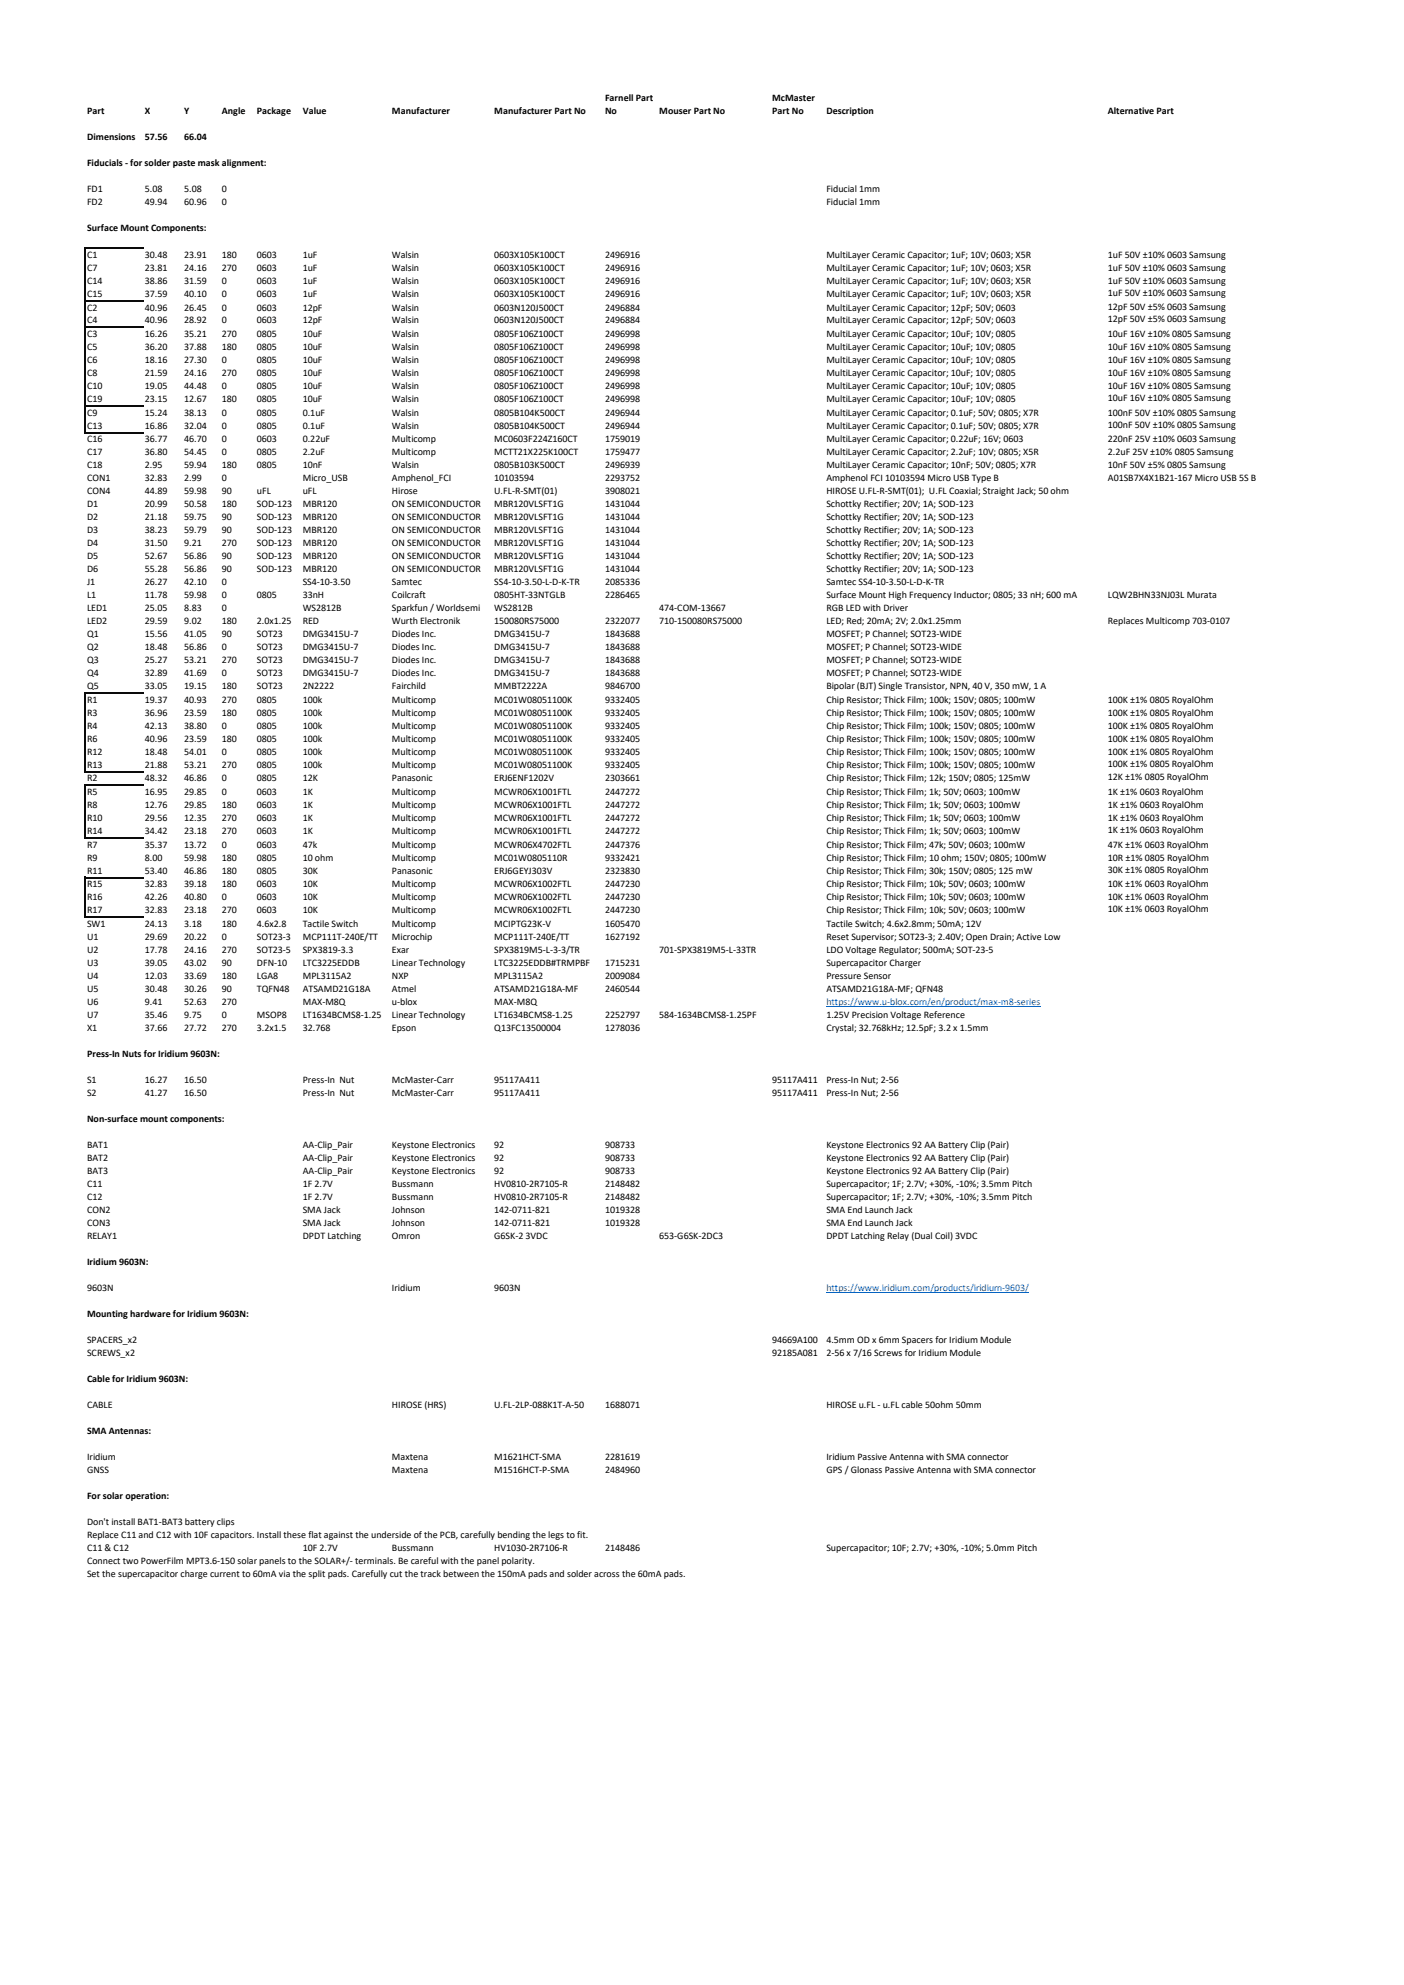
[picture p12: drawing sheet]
<svg xmlns="http://www.w3.org/2000/svg" width="540mm" height="764mm" viewBox="0 0 540 764" stroke-linecap="round" stroke-linejoin="round" font-family="sans-serif">
<defs><g id="words">
<g font-size="3.8">
<text x="232.8" y="38.9">Farnell Part</text>
<text x="297" y="38.9">McMaster</text>
<text x="33.5" y="44">Part</text>
<text x="55.7" y="44">X</text>
<text x="70.8" y="44">Y</text>
<text x="85.4" y="43.9">Angle</text>
<text x="98.8" y="43.9">Package</text>
<text x="116.5" y="44">Value</text>
<text x="150.8" y="44">Manufacturer</text>
<text x="190.1" y="44">Manufacturer Part No</text>
<text x="232.8" y="43.9">No</text>
<text x="253.6" y="43.9">Mouser Part No</text>
<text x="297" y="43.9">Part No</text>
<text x="317.9" y="44">Description</text>
<text x="426.2" y="44">Alternative Part</text>
<text x="33.5" y="54">Dimensions</text>
<text x="55.7" y="54">57.56</text>
<text x="70.8" y="54">66.04</text>
<text x="33.5" y="64">Fiducials - for solder paste mask alignment:</text>
<text x="33.5" y="74">FD1</text>
<text x="55.7" y="74">5.08</text>
<text x="70.8" y="74">5.08</text>
<text x="85.4" y="74">0</text>
<text x="317.9" y="74">Fiducial 1mm</text>
<text x="33.5" y="79">FD2</text>
<text x="55.7" y="79">49.94</text>
<text x="70.8" y="79">60.96</text>
<text x="85.4" y="79">0</text>
<text x="317.9" y="79">Fiducial 1mm</text>
<text x="33.5" y="89.1">Surface Mount Components:</text>
<text x="33.5" y="99.3">C1</text>
<text x="55.7" y="99.3">30.48</text>
<text x="70.8" y="99.3">23.91</text>
<text x="85.4" y="99.3">180</text>
<text x="98.8" y="99.3">0603</text>
<text x="116.5" y="99.3">1uF</text>
<text x="150.8" y="99.3">Walsin</text>
<text x="190.1" y="99.3">0603X105K100CT</text>
<text x="232.8" y="99.3">2496916</text>
<text x="317.9" y="99.3">MultiLayer Ceramic Capacitor; 1uF; 10V; 0603; X5R</text>
<text x="426.2" y="99.2">1uF 50V ±10% 0603 Samsung</text>
<text x="33.5" y="104.3">C7</text>
<text x="55.7" y="104.3">23.81</text>
<text x="70.8" y="104.3">24.16</text>
<text x="85.4" y="104.3">270</text>
<text x="98.8" y="104.3">0603</text>
<text x="116.5" y="104.3">1uF</text>
<text x="150.8" y="104.3">Walsin</text>
<text x="190.1" y="104.3">0603X105K100CT</text>
<text x="232.8" y="104.3">2496916</text>
<text x="317.9" y="104.3">MultiLayer Ceramic Capacitor; 1uF; 10V; 0603; X5R</text>
<text x="426.2" y="104.2">1uF 50V ±10% 0603 Samsung</text>
<text x="33.5" y="109.3">C14</text>
<text x="55.7" y="109.3">38.86</text>
<text x="70.8" y="109.3">31.59</text>
<text x="85.4" y="109.3">0</text>
<text x="98.8" y="109.3">0603</text>
<text x="116.5" y="109.3">1uF</text>
<text x="150.8" y="109.3">Walsin</text>
<text x="190.1" y="109.3">0603X105K100CT</text>
<text x="232.8" y="109.3">2496916</text>
<text x="317.9" y="109.3">MultiLayer Ceramic Capacitor; 1uF; 10V; 0603; X5R</text>
<text x="426.2" y="109.2">1uF 50V ±10% 0603 Samsung</text>
<text x="426.2" y="113.8">1uF 50V ±10% 0603 Samsung</text>
<text x="33.5" y="114.2">C15</text>
<text x="33.5" y="119.5">C2</text>
<text x="55.7" y="114.2">37.59</text>
<text x="55.7" y="119.5">40.96</text>
<text x="70.8" y="114.2">40.10</text>
<text x="70.8" y="119.5">26.45</text>
<text x="85.4" y="114.2">0</text>
<text x="85.4" y="119.5">0</text>
<text x="98.8" y="114.2">0603</text>
<text x="98.8" y="119.5">0603</text>
<text x="116.5" y="114.2">1uF</text>
<text x="116.5" y="119.5">12pF</text>
<text x="150.8" y="114.2">Walsin</text>
<text x="150.8" y="119.5">Walsin</text>
<text x="190.1" y="114.2">0603X105K100CT</text>
<text x="190.1" y="119.5">0603N120J500CT</text>
<text x="232.8" y="114.2">2496916</text>
<text x="232.8" y="119.5">2496884</text>
<text x="317.9" y="114.2">MultiLayer Ceramic Capacitor; 1uF; 10V; 0603; X5R</text>
<text x="317.9" y="119.5">MultiLayer Ceramic Capacitor; 12pF; 50V; 0603</text>
<text x="426.2" y="119.5">12pF 50V ±5% 0603 Samsung</text>
<text x="33.5" y="124.5">C4</text>
<text x="55.7" y="124.5">40.96</text>
<text x="70.8" y="124.5">28.92</text>
<text x="85.4" y="124.5">0</text>
<text x="98.8" y="124.5">0603</text>
<text x="116.5" y="124.5">12pF</text>
<text x="150.8" y="124.5">Walsin</text>
<text x="190.1" y="124.5">0603N120J500CT</text>
<text x="232.8" y="124.5">2496884</text>
<text x="317.9" y="124.5">MultiLayer Ceramic Capacitor; 12pF; 50V; 0603</text>
<text x="426.2" y="124.1">12pF 50V ±5% 0603 Samsung</text>
<text x="33.5" y="129.8">C3</text>
<text x="55.7" y="129.8">16.26</text>
<text x="70.8" y="129.8">35.21</text>
<text x="85.4" y="129.8">270</text>
<text x="98.8" y="129.8">0805</text>
<text x="116.5" y="129.8">10uF</text>
<text x="150.8" y="129.8">Walsin</text>
<text x="190.1" y="129.8">0805F106Z100CT</text>
<text x="232.8" y="129.8">2496998</text>
<text x="317.9" y="129.8">MultiLayer Ceramic Capacitor; 10uF; 10V; 0805</text>
<text x="426.2" y="129.7">10uF 16V ±10% 0805 Samsung</text>
<text x="33.5" y="134.8">C5</text>
<text x="55.7" y="134.8">36.20</text>
<text x="70.8" y="134.8">37.88</text>
<text x="85.4" y="134.8">180</text>
<text x="98.8" y="134.8">0805</text>
<text x="116.5" y="134.8">10uF</text>
<text x="150.8" y="134.8">Walsin</text>
<text x="190.1" y="134.8">0805F106Z100CT</text>
<text x="232.8" y="134.8">2496998</text>
<text x="317.9" y="134.8">MultiLayer Ceramic Capacitor; 10uF; 10V; 0805</text>
<text x="426.2" y="134.7">10uF 16V ±10% 0805 Samsung</text>
<text x="33.5" y="139.8">C6</text>
<text x="55.7" y="139.8">18.16</text>
<text x="70.8" y="139.8">27.30</text>
<text x="85.4" y="139.8">0</text>
<text x="98.8" y="139.8">0805</text>
<text x="116.5" y="139.8">10uF</text>
<text x="150.8" y="139.8">Walsin</text>
<text x="190.1" y="139.8">0805F106Z100CT</text>
<text x="232.8" y="139.8">2496998</text>
<text x="317.9" y="139.8">MultiLayer Ceramic Capacitor; 10uF; 10V; 0805</text>
<text x="426.2" y="139.7">10uF 16V ±10% 0805 Samsung</text>
<text x="33.5" y="144.8">C8</text>
<text x="33.5" y="149.8">C10</text>
<text x="55.7" y="149.8">19.05</text>
<text x="55.7" y="144.8">21.59</text>
<text x="70.8" y="144.8">24.16</text>
<text x="70.8" y="149.8">44.48</text>
<text x="85.4" y="149.8">0</text>
<text x="85.4" y="144.8">270</text>
<text x="98.8" y="144.8">0805</text>
<text x="98.8" y="149.8">0805</text>
<text x="116.5" y="144.8">10uF</text>
<text x="116.5" y="149.8">10uF</text>
<text x="150.8" y="144.8">Walsin</text>
<text x="150.8" y="149.8">Walsin</text>
<text x="190.1" y="144.8">0805F106Z100CT</text>
<text x="190.1" y="149.8">0805F106Z100CT</text>
<text x="232.8" y="144.8">2496998</text>
<text x="232.8" y="149.8">2496998</text>
<text x="317.9" y="144.8">MultiLayer Ceramic Capacitor; 10uF; 10V; 0805</text>
<text x="317.9" y="149.8">MultiLayer Ceramic Capacitor; 10uF; 10V; 0805</text>
<text x="426.2" y="144.7">10uF 16V ±10% 0805 Samsung</text>
<text x="426.2" y="149.7">10uF 16V ±10% 0805 Samsung</text>
<text x="33.5" y="154.7">C19</text>
<text x="55.7" y="154.7">23.15</text>
<text x="70.8" y="154.7">12.67</text>
<text x="85.4" y="154.7">180</text>
<text x="98.8" y="154.7">0805</text>
<text x="116.5" y="154.7">10uF</text>
<text x="150.8" y="154.7">Walsin</text>
<text x="190.1" y="154.7">0805F106Z100CT</text>
<text x="232.8" y="154.7">2496998</text>
<text x="317.9" y="154.7">MultiLayer Ceramic Capacitor; 10uF; 10V; 0805</text>
<text x="426.2" y="154.3">10uF 16V ±10% 0805 Samsung</text>
<text x="33.5" y="160">C9</text>
<text x="55.7" y="160">15.24</text>
<text x="70.8" y="160">38.13</text>
<text x="85.4" y="160">0</text>
<text x="98.8" y="160">0805</text>
<text x="116.5" y="160">0.1uF</text>
<text x="150.8" y="160">Walsin</text>
<text x="190.1" y="160">0805B104K500CT</text>
<text x="232.8" y="160">2496944</text>
<text x="317.9" y="160">MultiLayer Ceramic Capacitor; 0.1uF; 50V; 0805; X7R</text>
<text x="426.2" y="159.9">100nF 50V ±10% 0805 Samsung</text>
<text x="33.5" y="164.9">C13</text>
<text x="55.7" y="164.9">16.86</text>
<text x="70.8" y="164.9">32.04</text>
<text x="85.4" y="164.9">0</text>
<text x="98.8" y="164.9">0805</text>
<text x="116.5" y="164.9">0.1uF</text>
<text x="150.8" y="164.9">Walsin</text>
<text x="190.1" y="164.9">0805B104K500CT</text>
<text x="232.8" y="164.9">2496944</text>
<text x="317.9" y="164.9">MultiLayer Ceramic Capacitor; 0.1uF; 50V; 0805; X7R</text>
<text x="426.2" y="164.6">100nF 50V ±10% 0805 Samsung</text>
<text x="33.5" y="170.3">C16</text>
<text x="55.7" y="170.3">36.77</text>
<text x="70.8" y="170.3">46.70</text>
<text x="85.4" y="170.3">0</text>
<text x="98.8" y="170.3">0603</text>
<text x="116.5" y="170.3">0.22uF</text>
<text x="150.8" y="170.3">Multicomp</text>
<text x="190.1" y="170.3">MC0603F224Z160CT</text>
<text x="232.8" y="170.3">1759019</text>
<text x="317.9" y="170.3">MultiLayer Ceramic Capacitor; 0.22uF; 16V; 0603</text>
<text x="426.2" y="170.2">220nF 25V ±10% 0603 Samsung</text>
<text x="33.5" y="175.3">C17</text>
<text x="55.7" y="175.3">36.80</text>
<text x="70.8" y="175.3">54.45</text>
<text x="85.4" y="175.3">0</text>
<text x="98.8" y="175.3">0805</text>
<text x="116.5" y="175.3">2.2uF</text>
<text x="150.8" y="175.3">Multicomp</text>
<text x="190.1" y="175.3">MCTT21X225K100CT</text>
<text x="232.8" y="175.3">1759477</text>
<text x="317.9" y="175.3">MultiLayer Ceramic Capacitor; 2.2uF; 10V; 0805; X5R</text>
<text x="426.2" y="175.2">2.2uF 25V ±10% 0805 Samsung</text>
<text x="33.5" y="180.3">C18</text>
<text x="33.5" y="185.3">CON1</text>
<text x="55.7" y="180.3">2.95</text>
<text x="55.7" y="185.3">32.83</text>
<text x="70.8" y="180.3">59.94</text>
<text x="70.8" y="185.3">2.99</text>
<text x="85.4" y="180.3">180</text>
<text x="85.4" y="185.3">0</text>
<text x="98.8" y="180.3">0805</text>
<text x="116.5" y="180.3">10nF</text>
<text x="116.5" y="185.3">Micro_USB</text>
<text x="150.8" y="180.3">Walsin</text>
<text x="150.8" y="185.3">Amphenol_FCI</text>
<text x="190.1" y="185.3">10103594</text>
<text x="190.1" y="180.3">0805B103K500CT</text>
<text x="232.8" y="185.3">2293752</text>
<text x="232.8" y="180.3">2496939</text>
<text x="317.9" y="180.3">MultiLayer Ceramic Capacitor; 10nF; 50V; 0805; X7R</text>
<text x="317.9" y="185.3">Amphenol FCI 10103594 Micro USB Type B</text>
<text x="426.2" y="180.2">10nF 50V ±5% 0805 Samsung</text>
<text x="426.2" y="185.3">A01SB7X4X1B21-167 Micro USB 5S B</text>
<text x="33.5" y="190.3">CON4</text>
<text x="55.7" y="190.3">44.89</text>
<text x="70.8" y="190.3">59.98</text>
<text x="85.4" y="190.3">90</text>
<text x="98.8" y="190.3">uFL</text>
<text x="116.5" y="190.3">uFL</text>
<text x="150.8" y="190.3">Hirose</text>
<text x="190.1" y="190.3">U.FL-R-SMT(01)</text>
<text x="232.8" y="190.3">3908021</text>
<text x="317.9" y="190.3">HIROSE U.FL-R-SMT(01); U.FL Coaxial; Straight Jack; 50 ohm</text>
<text x="33.5" y="195.3">D1</text>
<text x="55.7" y="195.3">20.99</text>
<text x="70.8" y="195.3">50.58</text>
<text x="85.4" y="195.3">180</text>
<text x="98.8" y="195.3">SOD-123</text>
<text x="116.5" y="195.3">MBR120</text>
<text x="150.8" y="195.3">ON SEMICONDUCTOR</text>
<text x="190.1" y="195.3">MBR120VLSFT1G</text>
<text x="232.8" y="195.3">1431044</text>
<text x="317.9" y="195.3">Schottky Rectifier; 20V; 1A; SOD-123</text>
<text x="33.5" y="200.3">D2</text>
<text x="55.7" y="200.3">21.18</text>
<text x="70.8" y="200.3">59.75</text>
<text x="85.4" y="200.3">90</text>
<text x="98.8" y="200.3">SOD-123</text>
<text x="116.5" y="200.3">MBR120</text>
<text x="150.8" y="200.3">ON SEMICONDUCTOR</text>
<text x="190.1" y="200.3">MBR120VLSFT1G</text>
<text x="232.8" y="200.3">1431044</text>
<text x="317.9" y="200.3">Schottky Rectifier; 20V; 1A; SOD-123</text>
<text x="33.5" y="205.3">D3</text>
<text x="55.7" y="205.3">38.23</text>
<text x="70.8" y="205.3">59.79</text>
<text x="85.4" y="205.3">90</text>
<text x="98.8" y="205.3">SOD-123</text>
<text x="116.5" y="205.3">MBR120</text>
<text x="150.8" y="205.3">ON SEMICONDUCTOR</text>
<text x="190.1" y="205.3">MBR120VLSFT1G</text>
<text x="232.8" y="205.3">1431044</text>
<text x="317.9" y="205.3">Schottky Rectifier; 20V; 1A; SOD-123</text>
<text x="33.5" y="210.3">D4</text>
<text x="33.5" y="215.3">D5</text>
<text x="55.7" y="210.3">31.50</text>
<text x="55.7" y="215.3">52.67</text>
<text x="70.8" y="210.3">9.21</text>
<text x="70.8" y="215.3">56.86</text>
<text x="85.4" y="210.3">270</text>
<text x="85.4" y="215.3">90</text>
<text x="98.8" y="210.3">SOD-123</text>
<text x="98.8" y="215.3">SOD-123</text>
<text x="116.5" y="210.3">MBR120</text>
<text x="116.5" y="215.3">MBR120</text>
<text x="150.8" y="210.3">ON SEMICONDUCTOR</text>
<text x="150.8" y="215.3">ON SEMICONDUCTOR</text>
<text x="190.1" y="210.3">MBR120VLSFT1G</text>
<text x="190.1" y="215.3">MBR120VLSFT1G</text>
<text x="232.8" y="210.3">1431044</text>
<text x="232.8" y="215.3">1431044</text>
<text x="317.9" y="215.3">Schottky Rectifier; 20V; 1A; SOD-123</text>
<text x="317.9" y="210.3">Schottky Rectifier; 20V; 1A; SOD-123</text>
<text x="33.5" y="220.3">D6</text>
<text x="55.7" y="220.3">55.28</text>
<text x="70.8" y="220.3">56.86</text>
<text x="85.4" y="220.3">90</text>
<text x="98.8" y="220.3">SOD-123</text>
<text x="116.5" y="220.3">MBR120</text>
<text x="150.8" y="220.3">ON SEMICONDUCTOR</text>
<text x="190.1" y="220.3">MBR120VLSFT1G</text>
<text x="232.8" y="220.3">1431044</text>
<text x="317.9" y="220.3">Schottky Rectifier; 20V; 1A; SOD-123</text>
<text x="33.5" y="225.3">J1</text>
<text x="55.7" y="225.3">26.27</text>
<text x="70.8" y="225.3">42.10</text>
<text x="85.4" y="225.3">0</text>
<text x="116.5" y="225.3">SS4-10-3.50</text>
<text x="150.8" y="225.3">Samtec</text>
<text x="190.1" y="225.3">SS4-10-3.50-L-D-K-TR</text>
<text x="232.8" y="225.3">2085336</text>
<text x="317.9" y="225.3">Samtec SS4-10-3.50-L-D-K-TR</text>
<text x="33.5" y="230.3">L1</text>
<text x="55.7" y="230.3">11.78</text>
<text x="70.8" y="230.3">59.98</text>
<text x="85.4" y="230.3">0</text>
<text x="98.8" y="230.3">0805</text>
<text x="116.5" y="230.3">33nH</text>
<text x="150.8" y="230.3">Coilcraft</text>
<text x="190.1" y="230.3">0805HT-33NTGLB</text>
<text x="232.8" y="230.3">2286465</text>
<text x="317.9" y="230.3">Surface Mount High Frequency Inductor; 0805; 33 nH; 600 mA</text>
<text x="426.2" y="230.3">LQW2BHN33NJ03L Murata</text>
<text x="33.5" y="235.3">LED1</text>
<text x="55.7" y="235.3">25.05</text>
<text x="70.8" y="235.3">8.83</text>
<text x="85.4" y="235.3">0</text>
<text x="116.5" y="235.3">WS2812B</text>
<text x="150.8" y="235.3">Sparkfun / Worldsemi</text>
<text x="190.1" y="235.3">WS2812B</text>
<text x="253.6" y="235.3">474-COM-13667</text>
<text x="317.9" y="235.3">RGB LED with Driver</text>
<text x="33.5" y="240.3">LED2</text>
<text x="33.5" y="245.3">Q1</text>
<text x="55.7" y="240.3">29.59</text>
<text x="55.7" y="245.3">15.56</text>
<text x="70.8" y="240.3">9.02</text>
<text x="70.8" y="245.3">41.05</text>
<text x="85.4" y="240.3">180</text>
<text x="85.4" y="245.3">90</text>
<text x="98.8" y="240.3">2.0x1.25</text>
<text x="98.8" y="245.3">SOT23</text>
<text x="116.5" y="240.3">RED</text>
<text x="116.5" y="245.3">DMG3415U-7</text>
<text x="150.8" y="240.3">Wurth Electronik</text>
<text x="150.8" y="245.3">Diodes Inc.</text>
<text x="190.1" y="240.3">150080RS75000</text>
<text x="190.1" y="245.3">DMG3415U-7</text>
<text x="232.8" y="240.3">2322077</text>
<text x="232.8" y="245.3">1843688</text>
<text x="253.6" y="240.3">710-150080RS75000</text>
<text x="317.9" y="240.3">LED; Red; 20mA; 2V; 2.0x1.25mm</text>
<text x="317.9" y="245.3">MOSFET; P Channel; SOT23-WIDE</text>
<text x="426.2" y="240.3">Replaces Multicomp 703-0107</text>
<text x="33.5" y="250.3">Q2</text>
<text x="55.7" y="250.3">18.48</text>
<text x="70.8" y="250.3">56.86</text>
<text x="85.4" y="250.3">0</text>
<text x="98.8" y="250.3">SOT23</text>
<text x="116.5" y="250.3">DMG3415U-7</text>
<text x="150.8" y="250.3">Diodes Inc.</text>
<text x="190.1" y="250.3">DMG3415U-7</text>
<text x="232.8" y="250.3">1843688</text>
<text x="317.9" y="250.3">MOSFET; P Channel; SOT23-WIDE</text>
<text x="33.5" y="255.3">Q3</text>
<text x="55.7" y="255.3">25.27</text>
<text x="70.8" y="255.3">53.21</text>
<text x="85.4" y="255.3">270</text>
<text x="98.8" y="255.3">SOT23</text>
<text x="116.5" y="255.3">DMG3415U-7</text>
<text x="150.8" y="255.3">Diodes Inc.</text>
<text x="190.1" y="255.3">DMG3415U-7</text>
<text x="232.8" y="255.3">1843688</text>
<text x="317.9" y="255.3">MOSFET; P Channel; SOT23-WIDE</text>
<text x="33.5" y="260.3">Q4</text>
<text x="55.7" y="260.3">32.89</text>
<text x="70.8" y="260.3">41.69</text>
<text x="85.4" y="260.3">0</text>
<text x="98.8" y="260.3">SOT23</text>
<text x="116.5" y="260.3">DMG3415U-7</text>
<text x="150.8" y="260.3">Diodes Inc.</text>
<text x="190.1" y="260.3">DMG3415U-7</text>
<text x="232.8" y="260.3">1843688</text>
<text x="317.9" y="260.3">MOSFET; P Channel; SOT23-WIDE</text>
<text x="33.5" y="265.2">Q5</text>
<text x="55.7" y="265.2">33.05</text>
<text x="70.8" y="265.2">19.15</text>
<text x="85.4" y="265.2">180</text>
<text x="98.8" y="265.2">SOT23</text>
<text x="116.5" y="265.2">2N2222</text>
<text x="150.8" y="265.2">Fairchild</text>
<text x="190.1" y="265.2">MMBT2222A</text>
<text x="232.8" y="265.2">9846700</text>
<text x="317.9" y="265.2">Bipolar (BJT) Single Transistor, NPN, 40 V, 350 mW, 1 A</text>
<text x="33.5" y="270.5">R1</text>
<text x="33.5" y="275.5">R3</text>
<text x="55.7" y="270.5">19.37</text>
<text x="55.7" y="275.5">36.96</text>
<text x="70.8" y="270.5">40.93</text>
<text x="70.8" y="275.5">23.59</text>
<text x="85.4" y="270.5">270</text>
<text x="85.4" y="275.5">180</text>
<text x="98.8" y="270.5">0805</text>
<text x="98.8" y="275.5">0805</text>
<text x="116.5" y="270.5">100k</text>
<text x="116.5" y="275.5">100k</text>
<text x="150.8" y="270.5">Multicomp</text>
<text x="150.8" y="275.5">Multicomp</text>
<text x="190.1" y="270.5">MC01W08051100K</text>
<text x="190.1" y="275.5">MC01W08051100K</text>
<text x="232.8" y="270.5">9332405</text>
<text x="232.8" y="275.5">9332405</text>
<text x="317.9" y="270.5">Chip Resistor; Thick Film; 100k; 150V; 0805; 100mW</text>
<text x="317.9" y="275.5">Chip Resistor; Thick Film; 100k; 150V; 0805; 100mW</text>
<text x="426.2" y="270.5">100K ±1% 0805 RoyalOhm</text>
<text x="426.2" y="275.5">100K ±1% 0805 RoyalOhm</text>
<text x="33.5" y="280.6">R4</text>
<text x="55.7" y="280.6">42.13</text>
<text x="70.8" y="280.6">38.80</text>
<text x="85.4" y="280.6">0</text>
<text x="98.8" y="280.6">0805</text>
<text x="116.5" y="280.6">100k</text>
<text x="150.8" y="280.6">Multicomp</text>
<text x="190.1" y="280.6">MC01W08051100K</text>
<text x="232.8" y="280.6">9332405</text>
<text x="317.9" y="280.6">Chip Resistor; Thick Film; 100k; 150V; 0805; 100mW</text>
<text x="426.2" y="280.5">100K ±1% 0805 RoyalOhm</text>
<text x="33.5" y="285.6">R6</text>
<text x="55.7" y="285.6">40.96</text>
<text x="70.8" y="285.6">23.59</text>
<text x="85.4" y="285.6">180</text>
<text x="98.8" y="285.6">0805</text>
<text x="116.5" y="285.6">100k</text>
<text x="150.8" y="285.6">Multicomp</text>
<text x="190.1" y="285.6">MC01W08051100K</text>
<text x="232.8" y="285.6">9332405</text>
<text x="317.9" y="285.6">Chip Resistor; Thick Film; 100k; 150V; 0805; 100mW</text>
<text x="426.2" y="285.5">100K ±1% 0805 RoyalOhm</text>
<text x="33.5" y="290.6">R12</text>
<text x="55.7" y="290.6">18.48</text>
<text x="70.8" y="290.6">54.01</text>
<text x="85.4" y="290.6">0</text>
<text x="98.8" y="290.6">0805</text>
<text x="116.5" y="290.6">100k</text>
<text x="150.8" y="290.6">Multicomp</text>
<text x="190.1" y="290.6">MC01W08051100K</text>
<text x="232.8" y="290.6">9332405</text>
<text x="317.9" y="290.6">Chip Resistor; Thick Film; 100k; 150V; 0805; 100mW</text>
<text x="426.2" y="290.5">100K ±1% 0805 RoyalOhm</text>
<text x="33.5" y="295.5">R13</text>
<text x="55.7" y="295.5">21.88</text>
<text x="70.8" y="295.5">53.21</text>
<text x="85.4" y="295.5">270</text>
<text x="98.8" y="295.5">0805</text>
<text x="116.5" y="295.5">100k</text>
<text x="150.8" y="295.5">Multicomp</text>
<text x="190.1" y="295.5">MC01W08051100K</text>
<text x="232.8" y="295.5">9332405</text>
<text x="317.9" y="295.5">Chip Resistor; Thick Film; 100k; 150V; 0805; 100mW</text>
<text x="426.2" y="295.1">100K ±1% 0805 RoyalOhm</text>
<text x="33.5" y="300.7">R2</text>
<text x="55.7" y="300.7">48.32</text>
<text x="70.8" y="300.7">46.86</text>
<text x="85.4" y="300.7">0</text>
<text x="98.8" y="300.7">0805</text>
<text x="116.5" y="300.7">12K</text>
<text x="150.8" y="300.7">Panasonic</text>
<text x="190.1" y="300.7">ERJ6ENF1202V</text>
<text x="232.8" y="300.7">2303661</text>
<text x="317.9" y="300.7">Chip Resistor; Thick Film; 12k; 150V; 0805; 125mW</text>
<text x="426.2" y="300.3">12K ±1% 0805 RoyalOhm</text>
<text x="426.2" y="306">1K ±1% 0603 RoyalOhm</text>
<text x="33.5" y="306">R5</text>
<text x="33.5" y="311">R8</text>
<text x="55.7" y="306">16.95</text>
<text x="55.7" y="311">12.76</text>
<text x="70.8" y="306">29.85</text>
<text x="70.8" y="311">29.85</text>
<text x="85.4" y="306">0</text>
<text x="85.4" y="311">180</text>
<text x="98.8" y="306">0603</text>
<text x="98.8" y="311">0603</text>
<text x="116.5" y="306">1K</text>
<text x="116.5" y="311">1K</text>
<text x="150.8" y="306">Multicomp</text>
<text x="150.8" y="311">Multicomp</text>
<text x="190.1" y="311">MCWR06X1001FTL</text>
<text x="190.1" y="306">MCWR06X1001FTL</text>
<text x="232.8" y="311">2447272</text>
<text x="232.8" y="306">2447272</text>
<text x="317.9" y="306">Chip Resistor; Thick Film; 1k; 50V; 0603; 100mW</text>
<text x="317.9" y="311">Chip Resistor; Thick Film; 1k; 50V; 0603; 100mW</text>
<text x="426.2" y="311">1K ±1% 0603 RoyalOhm</text>
<text x="33.5" y="316">R10</text>
<text x="55.7" y="316">29.56</text>
<text x="70.8" y="316">12.35</text>
<text x="85.4" y="316">270</text>
<text x="98.8" y="316">0603</text>
<text x="116.5" y="316">1K</text>
<text x="150.8" y="316">Multicomp</text>
<text x="190.1" y="316">MCWR06X1001FTL</text>
<text x="232.8" y="316">2447272</text>
<text x="317.9" y="316">Chip Resistor; Thick Film; 1k; 50V; 0603; 100mW</text>
<text x="426.2" y="316">1K ±1% 0603 RoyalOhm</text>
<text x="33.5" y="321">R14</text>
<text x="55.7" y="321">34.42</text>
<text x="70.8" y="321">23.18</text>
<text x="85.4" y="321">270</text>
<text x="98.8" y="321">0603</text>
<text x="116.5" y="321">1K</text>
<text x="150.8" y="321">Multicomp</text>
<text x="190.1" y="321">MCWR06X1001FTL</text>
<text x="232.8" y="321">2447272</text>
<text x="317.9" y="321">Chip Resistor; Thick Film; 1k; 50V; 0603; 100mW</text>
<text x="426.2" y="320.6">1K ±1% 0603 RoyalOhm</text>
<text x="33.5" y="326.3">R7</text>
<text x="55.7" y="326.3">35.37</text>
<text x="70.8" y="326.3">13.72</text>
<text x="85.4" y="326.3">0</text>
<text x="98.8" y="326.3">0603</text>
<text x="116.5" y="326.3">47k</text>
<text x="150.8" y="326.3">Multicomp</text>
<text x="190.1" y="326.3">MCWR06X4702FTL</text>
<text x="232.8" y="326.3">2447376</text>
<text x="317.9" y="326.3">Chip Resistor; Thick Film; 47k; 50V; 0603; 100mW</text>
<text x="426.2" y="326.2">47K ±1% 0603 RoyalOhm</text>
<text x="33.5" y="331.3">R9</text>
<text x="55.7" y="331.3">8.00</text>
<text x="70.8" y="331.3">59.98</text>
<text x="85.4" y="331.3">180</text>
<text x="98.8" y="331.3">0805</text>
<text x="116.5" y="331.3">10 ohm</text>
<text x="150.8" y="331.3">Multicomp</text>
<text x="190.1" y="331.3">MC01W0805110R</text>
<text x="232.8" y="331.3">9332421</text>
<text x="317.9" y="331.3">Chip Resistor; Thick Film; 10 ohm; 150V; 0805; 100mW</text>
<text x="426.2" y="331.2">10R ±1% 0805 RoyalOhm</text>
<text x="426.2" y="335.8">30K ±1% 0805 RoyalOhm</text>
<text x="33.5" y="336.2">R11</text>
<text x="33.5" y="341.5">R15</text>
<text x="55.7" y="336.2">53.40</text>
<text x="55.7" y="341.5">32.83</text>
<text x="70.8" y="336.2">46.86</text>
<text x="70.8" y="341.5">39.18</text>
<text x="85.4" y="336.2">180</text>
<text x="85.4" y="341.5">180</text>
<text x="98.8" y="336.2">0805</text>
<text x="98.8" y="341.5">0603</text>
<text x="116.5" y="336.2">30K</text>
<text x="116.5" y="341.5">10K</text>
<text x="150.8" y="336.2">Panasonic</text>
<text x="150.8" y="341.5">Multicomp</text>
<text x="190.1" y="336.2">ERJ6GEYJ303V</text>
<text x="190.1" y="341.5">MCWR06X1002FTL</text>
<text x="232.8" y="336.2">2323830</text>
<text x="232.8" y="341.5">2447230</text>
<text x="317.9" y="336.2">Chip Resistor; Thick Film; 30k; 150V; 0805; 125 mW</text>
<text x="317.9" y="341.5">Chip Resistor; Thick Film; 10k; 50V; 0603; 100mW</text>
<text x="426.2" y="341.4">10K ±1% 0603 RoyalOhm</text>
<text x="33.5" y="346.5">R16</text>
<text x="55.7" y="346.5">42.26</text>
<text x="70.8" y="346.5">40.80</text>
<text x="85.4" y="346.5">0</text>
<text x="98.8" y="346.5">0603</text>
<text x="116.5" y="346.5">10K</text>
<text x="150.8" y="346.5">Multicomp</text>
<text x="190.1" y="346.5">MCWR06X1002FTL</text>
<text x="232.8" y="346.5">2447230</text>
<text x="317.9" y="346.5">Chip Resistor; Thick Film; 10k; 50V; 0603; 100mW</text>
<text x="426.2" y="346.4">10K ±1% 0603 RoyalOhm</text>
<text x="33.5" y="351.4">R17</text>
<text x="55.7" y="351.4">32.83</text>
<text x="70.8" y="351.4">23.18</text>
<text x="85.4" y="351.4">270</text>
<text x="98.8" y="351.4">0603</text>
<text x="116.5" y="351.4">10K</text>
<text x="150.8" y="351.4">Multicomp</text>
<text x="190.1" y="351.4">MCWR06X1002FTL</text>
<text x="232.8" y="351.4">2447230</text>
<text x="317.9" y="351.4">Chip Resistor; Thick Film; 10k; 50V; 0603; 100mW</text>
<text x="426.2" y="351.1">10K ±1% 0603 RoyalOhm</text>
<text x="33.5" y="356.8">SW1</text>
<text x="55.7" y="356.8">24.13</text>
<text x="70.8" y="356.8">3.18</text>
<text x="85.4" y="356.8">180</text>
<text x="98.8" y="356.8">4.6x2.8</text>
<text x="116.5" y="356.8">Tactile Switch</text>
<text x="150.8" y="356.8">Multicomp</text>
<text x="190.1" y="356.8">MCIPTG23K-V</text>
<text x="232.8" y="356.8">1605470</text>
<text x="317.9" y="356.8">Tactile Switch; 4.6x2.8mm; 50mA; 12V</text>
<text x="33.5" y="361.8">U1</text>
<text x="55.7" y="361.8">29.69</text>
<text x="70.8" y="361.8">20.22</text>
<text x="85.4" y="361.8">0</text>
<text x="98.8" y="361.8">SOT23-3</text>
<text x="116.5" y="361.8">MCP111T-240E/TT</text>
<text x="150.8" y="361.8">Microchip</text>
<text x="190.1" y="361.8">MCP111T-240E/TT</text>
<text x="232.8" y="361.8">1627192</text>
<text x="317.9" y="361.8">Reset Supervisor; SOT23-3; 2.40V; Open Drain; Active Low</text>
<text x="33.5" y="366.8">U2</text>
<text x="33.5" y="371.8">U3</text>
<text x="55.7" y="366.8">17.78</text>
<text x="55.7" y="371.8">39.05</text>
<text x="70.8" y="366.8">24.16</text>
<text x="70.8" y="371.8">43.02</text>
<text x="85.4" y="366.8">270</text>
<text x="85.4" y="371.8">90</text>
<text x="98.8" y="366.8">SOT23-5</text>
<text x="98.8" y="371.8">DFN-10</text>
<text x="116.5" y="366.8">SPX3819-3.3</text>
<text x="116.5" y="371.8">LTC3225EDDB</text>
<text x="150.8" y="366.8">Exar</text>
<text x="150.8" y="371.8">Linear Technology</text>
<text x="190.1" y="366.8">SPX3819M5-L-3-3/TR</text>
<text x="190.1" y="371.8">LTC3225EDDB#TRMPBF</text>
<text x="232.8" y="371.8">1715231</text>
<text x="253.6" y="366.8">701-SPX3819M5-L-33TR</text>
<text x="317.9" y="366.8">LDO Voltage Regulator; 500mA; SOT-23-5</text>
<text x="317.9" y="371.8">Supercapacitor Charger</text>
<text x="33.5" y="376.8">U4</text>
<text x="55.7" y="376.8">12.03</text>
<text x="70.8" y="376.8">33.69</text>
<text x="85.4" y="376.8">180</text>
<text x="98.8" y="376.8">LGA8</text>
<text x="116.5" y="376.8">MPL3115A2</text>
<text x="150.8" y="376.8">NXP</text>
<text x="190.1" y="376.8">MPL3115A2</text>
<text x="232.8" y="376.8">2009084</text>
<text x="317.9" y="376.8">Pressure Sensor</text>
<text x="33.5" y="381.8">U5</text>
<text x="55.7" y="381.8">30.48</text>
<text x="70.8" y="381.8">30.26</text>
<text x="85.4" y="381.8">90</text>
<text x="98.8" y="381.8">TQFN48</text>
<text x="116.5" y="381.8">ATSAMD21G18A</text>
<text x="150.8" y="381.8">Atmel</text>
<text x="190.1" y="381.8">ATSAMD21G18A-MF</text>
<text x="232.8" y="381.8">2460544</text>
<text x="317.9" y="381.8">ATSAMD21G18A-MF; QFN48</text>
<text x="33.5" y="386.8">U6</text>
<text x="55.7" y="386.8">9.41</text>
<text x="70.8" y="386.8">52.63</text>
<text x="85.4" y="386.8">270</text>
<text x="116.5" y="386.8">MAX-M8Q</text>
<text x="150.8" y="386.8">u-blox</text>
<text x="190.1" y="386.8">MAX-M8Q</text>
<text x="33.5" y="391.8">U7</text>
<text x="55.7" y="391.8">35.46</text>
<text x="70.8" y="391.8">9.75</text>
<text x="85.4" y="391.8">0</text>
<text x="98.8" y="391.8">MSOP8</text>
<text x="116.5" y="391.8">LT1634BCMS8-1.25</text>
<text x="150.8" y="391.8">Linear Technology</text>
<text x="190.1" y="391.8">LT1634BCMS8-1.25</text>
<text x="232.8" y="391.8">2252797</text>
<text x="253.6" y="391.8">584-1634BCMS8-1.25PF</text>
<text x="317.9" y="391.8">1.25V Precision Voltage Reference</text>
<text x="33.5" y="396.8">X1</text>
<text x="55.7" y="396.8">37.66</text>
<text x="70.8" y="396.8">27.72</text>
<text x="85.4" y="396.8">270</text>
<text x="98.8" y="396.8">3.2x1.5</text>
<text x="116.5" y="396.8">32.768</text>
<text x="150.8" y="396.8">Epson</text>
<text x="190.1" y="396.7">Q13FC13500004</text>
<text x="232.8" y="396.8">1278036</text>
<text x="317.9" y="396.8">Crystal; 32.768kHz; 12.5pF; 3.2 x 1.5mm</text>
<text x="33.5" y="406.8">Press-In Nuts for Iridium 9603N:</text>
<text x="33.5" y="416.8">S1</text>
<text x="55.7" y="416.8">16.27</text>
<text x="70.8" y="416.8">16.50</text>
<text x="116.5" y="416.8">Press-In Nut</text>
<text x="150.8" y="416.8">McMaster-Carr</text>
<text x="190.1" y="416.7">95117A411</text>
<text x="297" y="416.8">95117A411</text>
<text x="317.9" y="416.8">Press-In Nut; 2-56</text>
<text x="33.5" y="421.8">S2</text>
<text x="55.7" y="421.8">41.27</text>
<text x="70.8" y="421.8">16.50</text>
<text x="116.5" y="421.8">Press-In Nut</text>
<text x="150.8" y="421.8">McMaster-Carr</text>
<text x="190.1" y="421.7">95117A411</text>
<text x="297" y="421.8">95117A411</text>
<text x="317.9" y="421.8">Press-In Nut; 2-56</text>
<text x="33.5" y="431.8">Non-surface mount components:</text>
<text x="33.5" y="441.8">BAT1</text>
<text x="116.5" y="441.8">AA-Clip_Pair</text>
<text x="150.8" y="441.8">Keystone Electronics</text>
<text x="190.1" y="441.8">92</text>
<text x="232.8" y="441.8">908733</text>
<text x="317.9" y="441.8">Keystone Electronics 92 AA Battery Clip (Pair)</text>
<text x="33.5" y="446.8">BAT2</text>
<text x="116.5" y="446.8">AA-Clip_Pair</text>
<text x="150.8" y="446.8">Keystone Electronics</text>
<text x="190.1" y="446.8">92</text>
<text x="232.8" y="446.8">908733</text>
<text x="317.9" y="446.8">Keystone Electronics 92 AA Battery Clip (Pair)</text>
<text x="33.5" y="451.8">BAT3</text>
<text x="116.5" y="451.8">AA-Clip_Pair</text>
<text x="150.8" y="451.8">Keystone Electronics</text>
<text x="190.1" y="451.8">92</text>
<text x="232.8" y="451.8">908733</text>
<text x="317.9" y="451.8">Keystone Electronics 92 AA Battery Clip (Pair)</text>
<text x="33.5" y="456.8">C11</text>
<text x="33.5" y="461.8">C12</text>
<text x="116.5" y="456.8">1F 2.7V</text>
<text x="116.5" y="461.8">1F 2.7V</text>
<text x="150.8" y="456.8">Bussmann</text>
<text x="150.8" y="461.8">Bussmann</text>
<text x="190.1" y="456.8">HV0810-2R7105-R</text>
<text x="190.1" y="461.8">HV0810-2R7105-R</text>
<text x="232.8" y="456.8">2148482</text>
<text x="232.8" y="461.8">2148482</text>
<text x="317.9" y="456.8">Supercapacitor; 1F; 2.7V; +30%, -10%; 3.5mm Pitch</text>
<text x="317.9" y="461.8">Supercapacitor; 1F; 2.7V; +30%, -10%; 3.5mm Pitch</text>
<text x="33.5" y="466.8">CON2</text>
<text x="116.5" y="466.8">SMA Jack</text>
<text x="150.8" y="466.8">Johnson</text>
<text x="190.1" y="466.8">142-0711-821</text>
<text x="232.8" y="466.8">1019328</text>
<text x="317.9" y="466.8">SMA End Launch Jack</text>
<text x="33.5" y="471.8">CON3</text>
<text x="116.5" y="471.8">SMA Jack</text>
<text x="150.8" y="471.8">Johnson</text>
<text x="190.1" y="471.8">142-0711-821</text>
<text x="232.8" y="471.8">1019328</text>
<text x="317.9" y="471.8">SMA End Launch Jack</text>
<text x="33.5" y="476.8">RELAY1</text>
<text x="116.5" y="476.8">DPDT Latching</text>
<text x="150.8" y="476.8">Omron</text>
<text x="190.1" y="476.8">G6SK-2 3VDC</text>
<text x="253.6" y="476.8">653-G6SK-2DC3</text>
<text x="317.9" y="476.8">DPDT Latching Relay (Dual Coil) 3VDC</text>
<text x="33.5" y="486.8">Iridium 9603N:</text>
<text x="33.5" y="496.8">9603N</text>
<text x="150.8" y="496.8">Iridium</text>
<text x="190.1" y="496.8">9603N</text>
<text x="33.5" y="506.8">Mounting hardware for Iridium 9603N:</text>
<text x="33.5" y="516.8">SPACERS_x2</text>
<text x="33.5" y="521.9">SCREWS_x2</text>
<text x="297" y="516.8">94669A100</text>
<text x="297" y="521.9">92185A081</text>
<text x="317.9" y="516.8">4.5mm OD x 6mm Spacers for Iridium Module</text>
<text x="317.9" y="521.9">2-56 x 7/16 Screws for Iridium Module</text>
<text x="33.5" y="531.9">Cable for Iridium 9603N:</text>
<text x="33.5" y="541.9">CABLE</text>
<text x="150.8" y="541.9">HIROSE (HRS)</text>
<text x="190.1" y="541.9">U.FL-2LP-088K1T-A-50</text>
<text x="232.8" y="541.9">1688071</text>
<text x="317.9" y="541.9">HIROSE u.FL - u.FL cable 50ohm 50mm</text>
<text x="33.5" y="551.9">SMA Antennas:</text>
<text x="33.5" y="561.9">Iridium</text>
<text x="150.8" y="561.9">Maxtena</text>
<text x="190.1" y="561.9">M1621HCT-SMA</text>
<text x="232.8" y="561.9">2281619</text>
<text x="317.9" y="561.9">Iridium Passive Antenna with SMA connector</text>
<text x="33.5" y="566.9">GNSS</text>
<text x="150.8" y="566.9">Maxtena</text>
<text x="190.1" y="566.9">M1516HCT-P-SMA</text>
<text x="232.8" y="566.9">2484960</text>
<text x="317.9" y="566.9">GPS / Glonass Passive Antenna with SMA connector</text>
<text x="33.5" y="576.9">For solar operation:</text>
<text x="33.5" y="586.9">Don't install BAT1-BAT3 battery clips</text>
<text x="33.5" y="591.9">Replace C11 and C12 with 10F capacitors. Install these flat against the underside of the PCB, carefully bending the legs to fit.</text>
<text x="33.5" y="596.9">C11 &amp; C12</text>
<text x="116.5" y="596.9">10F 2.7V</text>
<text x="150.8" y="596.9">Bussmann</text>
<text x="190.1" y="596.9">HV1030-2R7106-R</text>
<text x="232.8" y="596.9">2148486</text>
<text x="317.9" y="596.9">Supercapacitor; 10F; 2.7V; +30%, -10%; 5.0mm Pitch</text>
<text x="33.5" y="601.9">Connect two PowerFilm MPT3.6-150 solar panels to the SOLAR+/- terminals. Be careful with the panel polarity.</text>
<text x="33.5" y="606.9">Set the supercapacitor charge current to 60mA via the split pads. Carefully cut the track between the 150mA pads and solder across the 60mA pads.</text>
</g>
<g font-size="3.8" fill="#0563c1">
<text x="317.9" y="386.8">https://www.u-blox.com/en/product/max-m8-series</text>
<text x="317.9" y="496.8">https://www.iridium.com/products/iridium-9603/</text>
</g>
</g></defs>
<path d="M317.9 387.3h82.3M317.9 497.4h78" fill="none" stroke="#0563c1" stroke-width=".38"/>
<g fill="#000">
<path d="M33.1 95.2h22v.6h-22z" fill-rule="evenodd"/>
<path d="M33.1 115.5h22v.6h-22z" fill-rule="evenodd"/>
<path d="M33.1 125.7h22v.6h-22z" fill-rule="evenodd"/>
<path d="M33.1 155.9h22v.7h-22z" fill-rule="evenodd"/>
<path d="M32.5 95.2h.6v71.6h-.6z" fill-rule="evenodd"/>
<path d="M33.1 166.2h22v.6h-22z" fill-rule="evenodd"/>
<path d="M33.1 266.5h22v.6h-22z" fill-rule="evenodd"/>
<path d="M32.5 266.5h.6v30.8h-.6z" fill-rule="evenodd"/>
<path d="M33.1 296.7h22v.6h-22z" fill-rule="evenodd"/>
<path d="M33.1 302h22v.6h-22z" fill-rule="evenodd"/>
<path d="M32.5 302h.6v20.8h-.6z" fill-rule="evenodd"/>
<path d="M33.1 322.2h22v.6h-22z" fill-rule="evenodd"/>
<path d="M33.1 337.4h22v.6h-22z" fill-rule="evenodd"/>
<path d="M32.5 337.4h.6v15.9h-.6z" fill-rule="evenodd"/>
<path d="M33.1 352.7h22v.6h-22z" fill-rule="evenodd"/>
</g>
<use href="#words"/>
</svg>
